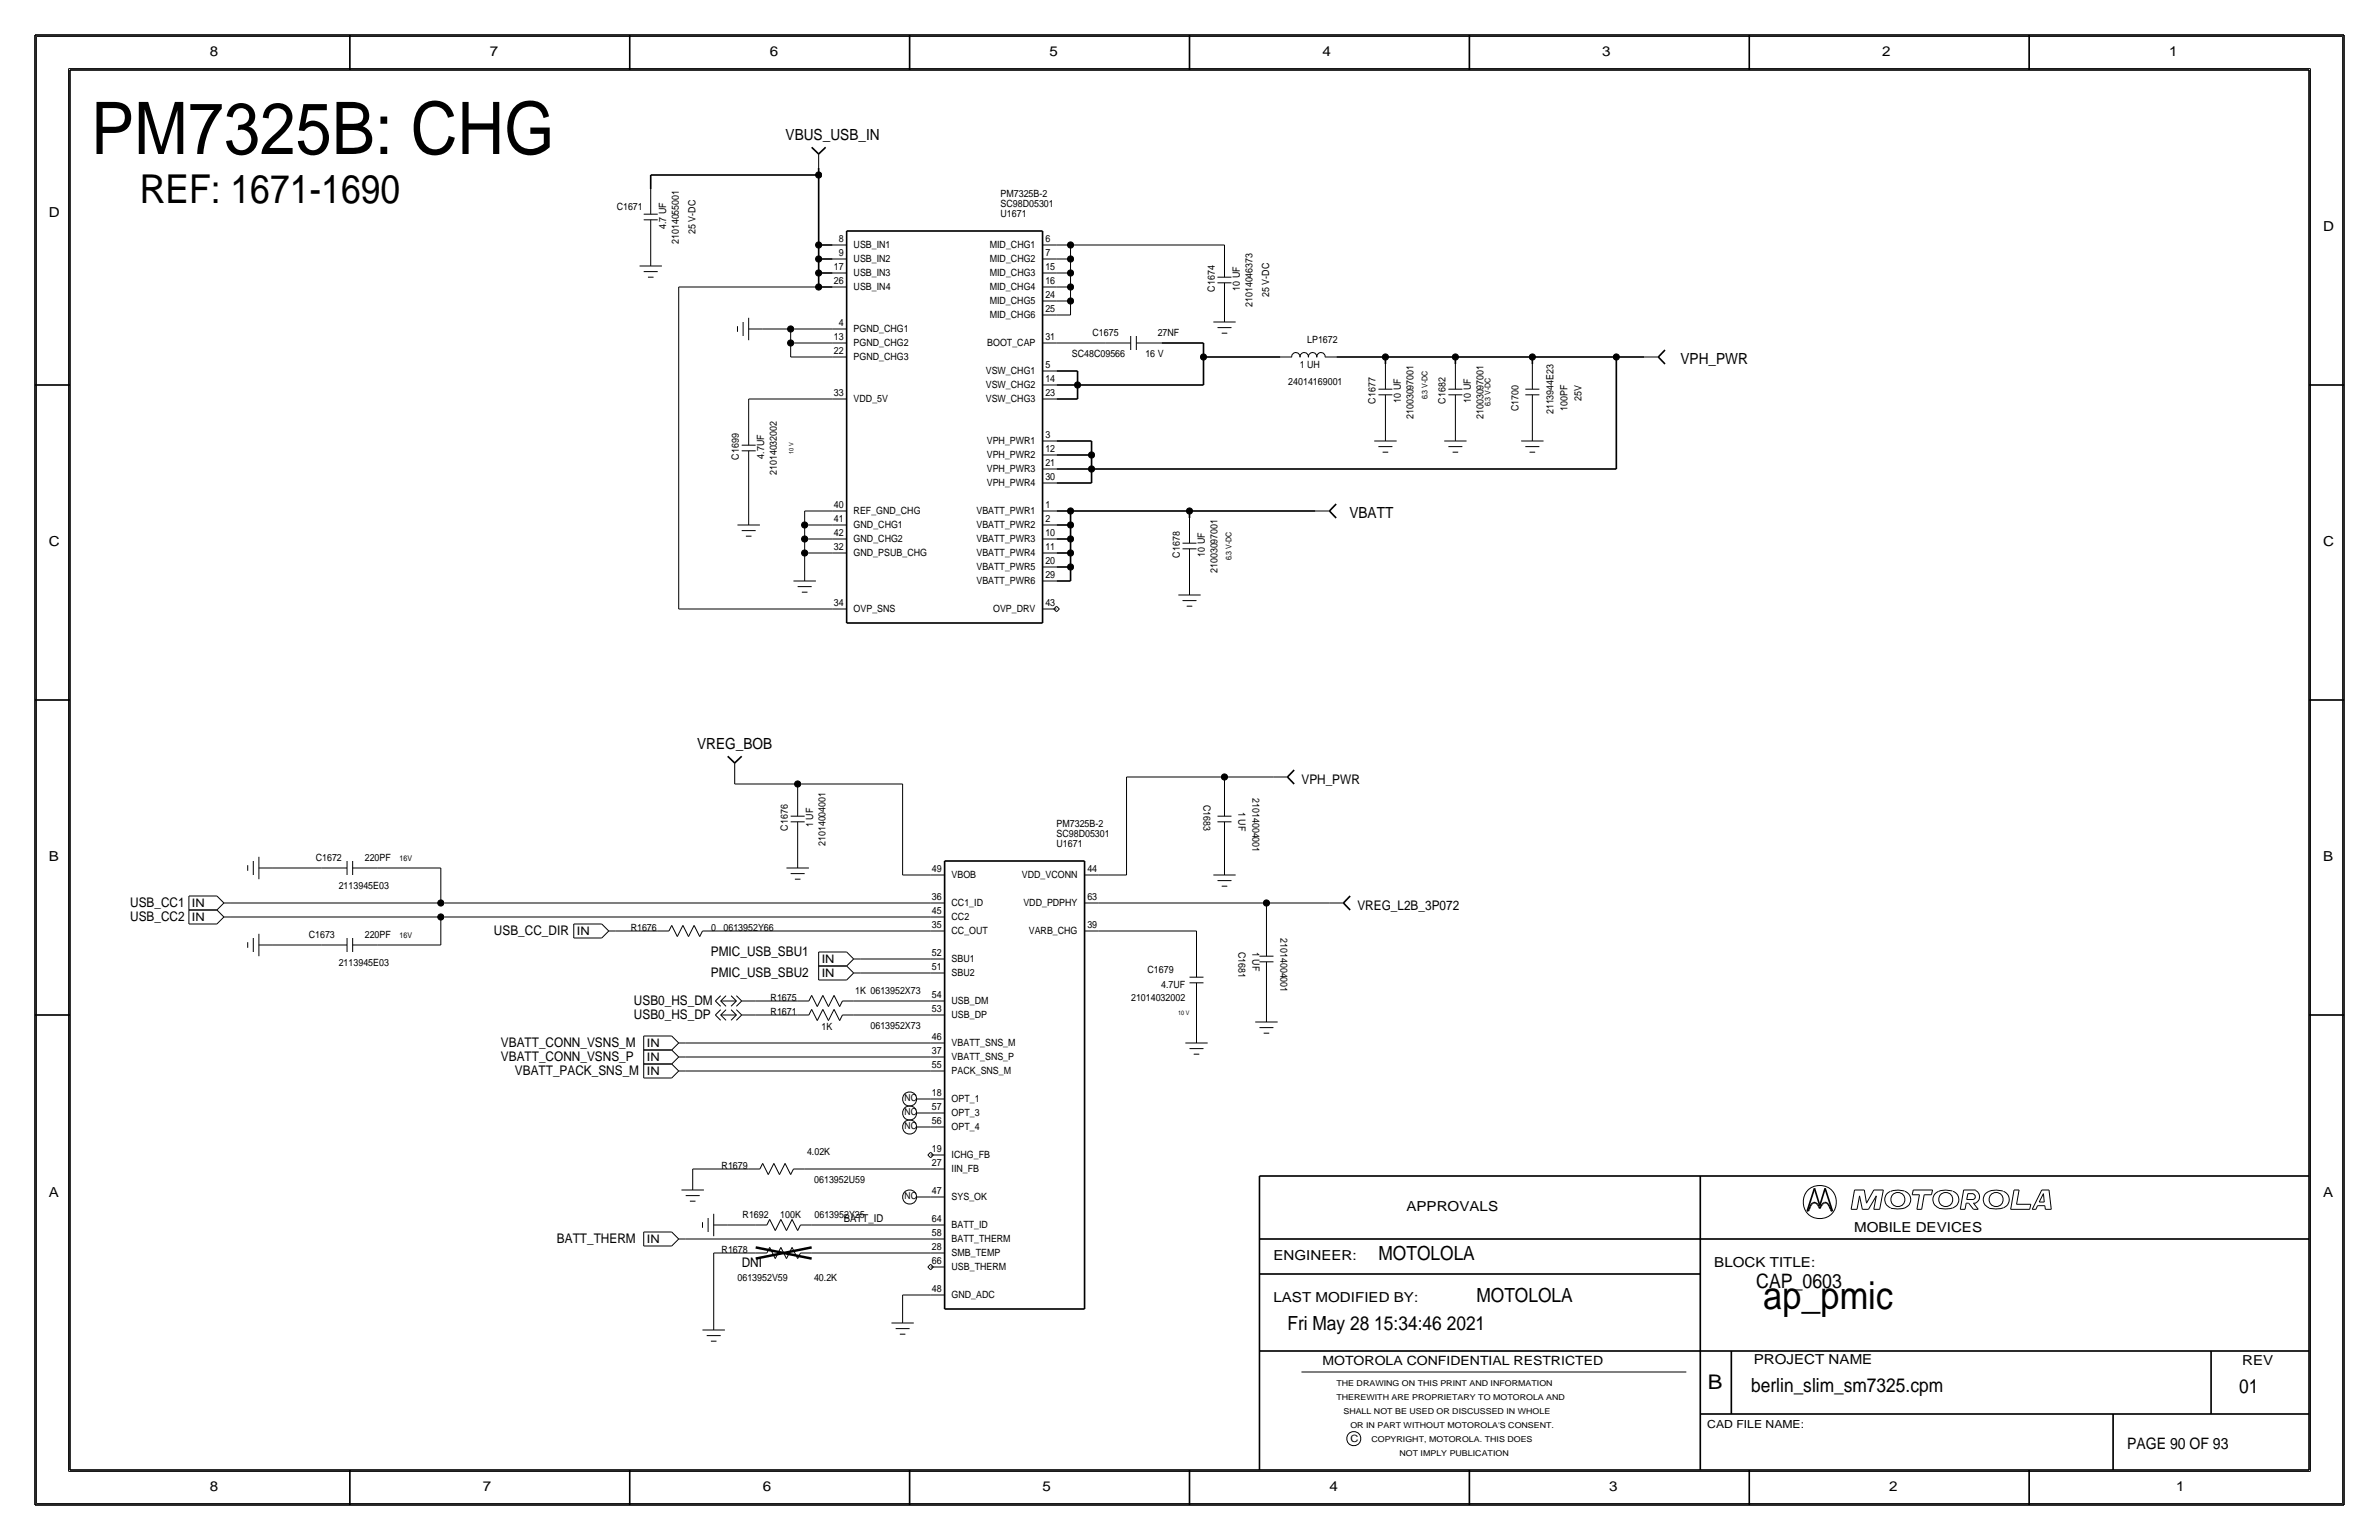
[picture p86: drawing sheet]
<svg xmlns="http://www.w3.org/2000/svg" width="432mm" height="279mm" viewBox="0 0 432 279" stroke-linecap="round" stroke-linejoin="round" font-family="sans-serif">
<defs><g id="words">
<text font-size="13.2" x="16.5" y="27.9">PM7325B: CHG</text>
<text font-size="7.2" x="25.4" y="36.8">REF: 1671-1690</text>
<text font-size="7" x="320" y="237.5">ap_pmic</text>
<text font-size="3.7" x="310" y="252.1">B</text>
<text font-size="3.6" x="318.8" y="233.7">CAP_0603</text>
<g font-size="3.5">
<text x="250.2" y="228.6">MOTOLOLA</text>
<text x="268" y="236.2">MOTOLOLA</text>
<text x="233.7" y="241.3">Fri May 28 15:34:46 2021</text>
<text x="317.9" y="252.6">berlin_slim_sm7325.cpm</text>
<text x="406.4" y="252.7">01</text>
</g>
<text font-size="2.9" x="386.1" y="262.9">PAGE 90 OF 93</text>
<g font-size="2.8">
<text x="142.6" y="25.4">VBUS_USB_IN</text>
<text x="305" y="66">VPH_PWR</text>
<text x="244.9" y="94">VBATT</text>
<text x="126.5" y="135.9">VREG_BOB</text>
</g>
<g font-size="2.5">
<text x="38.1" y="10.2">8</text>
<text x="88.9" y="10.2">7</text>
<text x="139.7" y="10.2">6</text>
<text x="190.5" y="10.2">5</text>
<text x="240" y="10.2">4</text>
<text x="290.8" y="10.2">3</text>
<text x="341.6" y="10.2">2</text>
<text x="393.7" y="10.2">1</text>
<text x="8.9" y="39.4">D</text>
<text x="421.6" y="41.9">D</text>
<text x="8.9" y="99.1">C</text>
<text x="421.6" y="99.1">C</text>
<text x="8.9" y="156.2">B</text>
<text x="421.6" y="156.2">B</text>
<text x="8.9" y="217.2">A</text>
<text x="255.3" y="219.7">APPROVALS</text>
<text x="421.6" y="217.2">A</text>
<text x="336.5" y="223.5">MOBILE DEVICES</text>
<text x="231.1" y="228.6">ENGINEER:</text>
<text x="311.1" y="229.9">BLOCK TITLE:</text>
<text x="231.1" y="236.2">LAST MODIFIED BY:</text>
<text x="318.3" y="247.5">PROJECT NAME</text>
<text x="407" y="247.6">REV</text>
<text x="38.1" y="270.5">8</text>
<text x="87.6" y="270.5">7</text>
<text x="138.4" y="270.5">6</text>
<text x="189.2" y="270.5">5</text>
<text x="241.3" y="270.5">4</text>
<text x="292.1" y="270.5">3</text>
<text x="342.9" y="270.5">2</text>
<text x="395" y="270.5">1</text>
</g>
<g font-size="2.4">
<text x="236.2" y="142.2">VPH_PWR</text>
<text x="23.6" y="167.1">USB_CC2</text>
<text x="23.6" y="164.6">USB_CC1</text>
<text x="246.4" y="165.1">VREG_L2B_3P072</text>
<text x="89.7" y="169.7">USB_CC_DIR</text>
<text x="129" y="173.5">PMIC_USB_SBU1</text>
<text x="129" y="177.3">PMIC_USB_SBU2</text>
<text x="115.1" y="184.9">USB0_HS_DP</text>
<text x="115.1" y="182.4">USB0_HS_DM</text>
<text x="90.9" y="190">VBATT_CONN_VSNS_M</text>
<text x="90.9" y="192.5">VBATT_CONN_VSNS_P</text>
<text x="93.5" y="195.1">VBATT_PACK_SNS_M</text>
<text x="101.1" y="225.6">BATT_THERM</text>
<text x="134.6" y="229.9">DNI</text>
</g>
<text font-size="2.3" x="240" y="247.6">MOTOROLA CONFIDENTIAL RESTRICTED</text>
<g font-size="2.1">
<text x="34.8" y="167.1">IN</text>
<text x="34.8" y="164.5">IN</text>
<text x="104.7" y="169.6">IN</text>
<text x="149.1" y="177.2">IN</text>
<text x="149.1" y="174.7">IN</text>
<text x="117.4" y="189.9">IN</text>
<text x="117.4" y="195">IN</text>
<text x="117.4" y="192.5">IN</text>
<text x="117.4" y="225.5">IN</text>
</g>
<g font-size="2">
<text x="153.2" y="221.7">BATT_ID</text>
<text x="309.9" y="259.1">CAD FILE NAME:</text>
</g>
<g font-size="1.8">
<text x="181.6" y="35.7">PM7325B-2</text>
<text x="111.9" y="38.1">C1671</text>
<text x="120.9" y="41.5" transform="rotate(-90 120.9 41.5)">4.7 UF</text>
<text x="181.6" y="37.5">SC98D05301</text>
<text x="181.6" y="39.4">U1671</text>
<text x="123.2" y="44.3" transform="rotate(-90 123.2 44.3)">21014055001</text>
<text x="126.2" y="42.5" transform="rotate(-90 126.2 42.5)">25 V-DC</text>
<text x="152.3" y="46.5">9</text>
<text x="152.3" y="43.9">8</text>
<text x="154.9" y="47.6">USB_IN2</text>
<text x="154.9" y="45.1">USB_IN1</text>
<text x="179.6" y="47.6">MID_CHG2</text>
<text x="179.6" y="45.1">MID_CHG1</text>
<text x="189.7" y="46.5">7</text>
<text x="189.7" y="43.9">6</text>
<text x="151.4" y="51.6">26</text>
<text x="151.4" y="49">17</text>
<text x="154.9" y="50.1">USB_IN3</text>
<text x="154.9" y="52.7">USB_IN4</text>
<text x="179.6" y="52.7">MID_CHG4</text>
<text x="179.6" y="50.1">MID_CHG3</text>
<text x="189.7" y="51.6">16</text>
<text x="189.7" y="49">15</text>
<text x="220.5" y="52.9" transform="rotate(-90 220.5 52.9)">C1674</text>
<text x="225" y="52.7" transform="rotate(-90 225 52.7)">10 UF</text>
<text x="230.4" y="53.9" transform="rotate(-90 230.4 53.9)">25 V-DC</text>
<text x="152.3" y="59.2">4</text>
<text x="179.6" y="55.2">MID_CHG5</text>
<text x="179.6" y="57.8">MID_CHG6</text>
<text x="189.7" y="56.6">25</text>
<text x="189.7" y="54.1">24</text>
<text x="227.3" y="55.7" transform="rotate(-90 227.3 55.7)">21014046373</text>
<text x="151.4" y="64.3">22</text>
<text x="151.4" y="61.7">13</text>
<text x="154.9" y="60.3">PGND_CHG1</text>
<text x="154.9" y="65.4">PGND_CHG3</text>
<text x="154.9" y="62.8">PGND_CHG2</text>
<text x="179.2" y="62.8">BOOT_CAP</text>
<text x="189.7" y="61.7">31</text>
<text x="194.6" y="64.8">SC48C09566</text>
<text x="198.3" y="61">C1675</text>
<text x="207.9" y="64.8">16 V</text>
<text x="210.1" y="61">27NF</text>
<text x="237.3" y="62.2">LP1672</text>
<text x="151.4" y="71.9">33</text>
<text x="178.9" y="67.9">VSW_CHG1</text>
<text x="178.9" y="70.5">VSW_CHG2</text>
<text x="189.7" y="71.9">23</text>
<text x="189.7" y="69.3">14</text>
<text x="189.7" y="66.8">5</text>
<text x="233.8" y="69.9">24014169001</text>
<text x="235.9" y="66.8">1 UH</text>
<text x="154.9" y="73">VDD_5V</text>
<text x="178.9" y="73">VSW_CHG3</text>
<text x="249.7" y="73.2" transform="rotate(-90 249.7 73.2)">C1677</text>
<text x="254.3" y="73.1" transform="rotate(-90 254.3 73.1)">10 UF</text>
<text x="256.5" y="76" transform="rotate(-90 256.5 76)">21003097001</text>
<text x="262.4" y="73.2" transform="rotate(-90 262.4 73.2)">C1682</text>
<text x="267" y="73.1" transform="rotate(-90 267 73.1)">10 UF</text>
<text x="269.2" y="76" transform="rotate(-90 269.2 76)">21003097001</text>
<text x="275.6" y="74.6" transform="rotate(-90 275.6 74.6)">C1700</text>
<text x="281.9" y="75.2" transform="rotate(-90 281.9 75.2)">2113944E23</text>
<text x="284.5" y="74.6" transform="rotate(-90 284.5 74.6)">100PF</text>
<text x="287" y="72.7" transform="rotate(-90 287 72.7)">25V</text>
<text x="134.1" y="83.4" transform="rotate(-90 134.1 83.4)">C1699</text>
<text x="138.7" y="83.2" transform="rotate(-90 138.7 83.2)">4.7UF</text>
<text x="179.1" y="80.6">VPH_PWR1</text>
<text x="179.1" y="83.2">VPH_PWR2</text>
<text x="189.7" y="82">12</text>
<text x="189.7" y="79.5">3</text>
<text x="141" y="86.2" transform="rotate(-90 141 86.2)">21014032002</text>
<text x="179.1" y="85.7">VPH_PWR3</text>
<text x="179.1" y="88.2">VPH_PWR4</text>
<text x="189.7" y="84.6">21</text>
<text x="189.7" y="87.1">30</text>
<text x="151.4" y="94.7">41</text>
<text x="151.4" y="92.2">40</text>
<text x="154.9" y="93.3">REF_GND_CHG</text>
<text x="154.9" y="95.9">GND_CHG1</text>
<text x="177.2" y="93.3">VBATT_PWR1</text>
<text x="177.2" y="95.8">VBATT_PWR2</text>
<text x="189.7" y="92.2">1</text>
<text x="189.7" y="94.7">2</text>
<text x="151.4" y="99.8">32</text>
<text x="151.4" y="97.3">42</text>
<text x="154.9" y="100.9">GND_PSUB_CHG</text>
<text x="154.9" y="98.4">GND_CHG2</text>
<text x="177.2" y="100.9">VBATT_PWR4</text>
<text x="177.2" y="98.4">VBATT_PWR3</text>
<text x="189.7" y="99.8">11</text>
<text x="189.7" y="97.3">10</text>
<text x="214.1" y="101.2" transform="rotate(-90 214.1 101.2)">C1678</text>
<text x="218.7" y="101" transform="rotate(-90 218.7 101)">10 UF</text>
<text x="177.2" y="106">VBATT_PWR6</text>
<text x="177.2" y="103.5">VBATT_PWR5</text>
<text x="189.7" y="104.9">29</text>
<text x="189.7" y="102.4">20</text>
<text x="221" y="104" transform="rotate(-90 221 104)">21003097001</text>
<text x="151.4" y="110">34</text>
<text x="154.9" y="111.1">OVP_SNS</text>
<text x="180.3" y="111.1">OVP_DRV</text>
<text x="189.7" y="110">43</text>
<text x="218.4" y="146" transform="rotate(90 218.4 146)">C1683</text>
<text x="224.8" y="147.3" transform="rotate(90 224.8 147.3)">1 UF</text>
<text x="227.3" y="144.8" transform="rotate(90 227.3 144.8)">21014004001</text>
<text x="143" y="150.7" transform="rotate(-90 143 150.7)">C1676</text>
<text x="147.6" y="150.1" transform="rotate(-90 147.6 150.1)">1 UF</text>
<text x="149.9" y="153.5" transform="rotate(-90 149.9 153.5)">21014004001</text>
<text x="191.8" y="153.7">U1671</text>
<text x="191.8" y="150">PM7325B-2</text>
<text x="191.8" y="151.8">SC98D05301</text>
<text x="57.3" y="156.2">C1672</text>
<text x="61.5" y="161.3">2113945E03</text>
<text x="66.2" y="156.2">220PF</text>
<text x="169.2" y="158.2">49</text>
<text x="172.7" y="159.4">VBOB</text>
<text x="185.5" y="159.4">VDD_VCONN</text>
<text x="197.4" y="158.2">44</text>
<text x="169.2" y="165.9">45</text>
<text x="169.2" y="163.3">36</text>
<text x="172.7" y="164.4">CC1_ID</text>
<text x="172.7" y="167">CC2</text>
<text x="185.7" y="164.4">VDD_PDPHY</text>
<text x="197.4" y="163.3">63</text>
<text x="56" y="170.2">C1673</text>
<text x="66.2" y="170.2">220PF</text>
<text x="114.5" y="168.9">R1676</text>
<text x="129.1" y="168.9">0</text>
<text x="131.3" y="168.9">0613952Y66</text>
<text x="169.2" y="168.4">35</text>
<text x="169.2" y="173.5">52</text>
<text x="172.7" y="169.5">CC_OUT</text>
<text x="186.7" y="169.5">VARB_CHG</text>
<text x="197.4" y="168.4">39</text>
<text x="224.8" y="172.7" transform="rotate(90 224.8 172.7)">C1681</text>
<text x="227.3" y="172.7" transform="rotate(90 227.3 172.7)">1 UF</text>
<text x="232.4" y="170.2" transform="rotate(90 232.4 170.2)">21014004001</text>
<text x="61.5" y="175.3">2113945E03</text>
<text x="169.2" y="176">51</text>
<text x="172.7" y="174.6">SBU1</text>
<text x="172.7" y="177.1">SBU2</text>
<text x="208.3" y="176.5">C1679</text>
<text x="210.8" y="179.3">4.7UF</text>
<text x="139.9" y="181.6">R1675</text>
<text x="139.9" y="184.1">R1671</text>
<text x="155.2" y="180.3">1K 0613952X73</text>
<text x="169.2" y="183.6">53</text>
<text x="169.2" y="181.1">54</text>
<text x="172.7" y="182.2">USB_DM</text>
<text x="172.7" y="184.8">USB_DP</text>
<text x="205.3" y="181.6">21014032002</text>
<text x="149.1" y="186.8">1K</text>
<text x="158" y="186.7">0613952X73</text>
<text x="169.2" y="188.7">46</text>
<text x="169.2" y="191.3">37</text>
<text x="172.7" y="189.8">VBATT_SNS_M</text>
<text x="169.2" y="193.8">55</text>
<text x="172.7" y="194.9">PACK_SNS_M</text>
<text x="172.7" y="192.4">VBATT_SNS_P</text>
<text x="169.2" y="198.9">18</text>
<text x="169.2" y="201.4">57</text>
<text x="169.2" y="204">56</text>
<text x="172.7" y="202.5">OPT_3</text>
<text x="172.7" y="200">OPT_1</text>
<text x="146.5" y="209.5">4.02K</text>
<text x="169.2" y="209">19</text>
<text x="172.7" y="205.1">OPT_4</text>
<text x="131" y="212.1">R1679</text>
<text x="147.8" y="214.6">0613952U59</text>
<text x="169.2" y="211.6">27</text>
<text x="172.7" y="210.2">ICHG_FB</text>
<text x="172.7" y="212.7">IIN_FB</text>
<text x="134.8" y="221">R1692</text>
<text x="141.6" y="221">100K</text>
<text x="147.8" y="221">0613952Y25</text>
<text x="169.2" y="221.7">64</text>
<text x="169.2" y="216.7">47</text>
<text x="172.7" y="217.8">SYS_OK</text>
<text x="131" y="227.3">R1678</text>
<text x="169.2" y="224.3">58</text>
<text x="169.2" y="226.8">28</text>
<text x="172.7" y="222.9">BATT_ID</text>
<text x="172.7" y="225.4">BATT_THERM</text>
<text x="172.7" y="227.9">SMB_TEMP</text>
<text x="133.9" y="232.4">0613952V59</text>
<text x="147.8" y="232.4">40.2K</text>
<text x="169.2" y="229.4">66</text>
<text x="172.7" y="230.5">USB_THERM</text>
<text x="169.2" y="234.4">48</text>
<text x="172.7" y="235.6">GND_ADC</text>
<text x="245.1" y="261.6">C</text>
</g>
<g font-size="1.7">
<text x="164.2" y="202.3">NC</text>
<text x="164.2" y="199.8">NC</text>
<text x="164.2" y="204.9">NC</text>
<text x="164.2" y="217.6">NC</text>
</g>
<g font-size="1.5">
<text x="242.6" y="251.5">THE DRAWING ON THIS PRINT AND INFORMATION</text>
<text x="242.6" y="254">THEREWITH ARE PROPRIETARY TO MOTOROLA AND</text>
<text x="243.8" y="256.5">SHALL NOT BE USED OR DISCUSSED IN WHOLE</text>
<text x="245.1" y="259.1">OR IN PART WITHOUT MOTOROLA'S CONSENT.</text>
<text x="248.9" y="261.6">COPYRIGHT, MOTOROLA. THIS DOES</text>
<text x="254" y="264.2">NOT IMPLY PUBLICATION</text>
</g>
<g font-size="1.4">
<text x="259.1" y="72.5" transform="rotate(-90 259.1 72.5)">6.3 V-DC</text>
<text x="270.5" y="73.7" transform="rotate(-90 270.5 73.7)">6.3 V-DC</text>
<text x="223.5" y="101.7" transform="rotate(-90 223.5 101.7)">6.3 V-DC</text>
<text x="72.5" y="156.2">16V</text>
<text x="72.5" y="170.2">16V</text>
</g>
<g font-size="1.1">
<text x="144" y="82.3" transform="rotate(-90 144 82.3)">10 V</text>
<text x="213.8" y="184.1">10 V</text>
</g>
</g></defs>
<g fill="none" stroke="#000" stroke-width=".18">
<path d="M6.6 6.6h418.6zM6.6 6.6v266.2zM12.4 12.4v254.6zM12.4 12.4h407zM419.4 12.4v254.6zM425.2 6.6v266.2zM116.8 38.9h2.6zM116.8 39.9h2.6zM118.1 39.9v4.5zM118.1 34.3v4.6zM148.6 27.9v2.6zM116.1 48.3h4z"/>
<path d="M116.8 49.3h2.6zM117.6 50.3h1zM118.1 44.4v1.3zM118.1 45.7v2.6zM123.2 52.1h25.4zM123.2 52.1v58.4zM133.9 59.2v1zM134.9 58.4v2.6zM135.9 59.7h2.5zM135.9 57.7v4zM138.4 59.7h5.1zM143.5 59.7v2.5z"/>
<path d="M143.5 59.7h7.6zM151.1 59.7h2.6zM151.1 52.1h2.6zM151.1 49.5h2.6zM151.1 47h2.6zM151.1 44.4h2.6zM189.2 57.2h2.6zM189.2 54.6h2.6zM189.2 52.1h2.6zM189.2 49.5h2.6zM189.2 47h2.6zM189.2 44.4h2.6z"/>
<path d="M191.8 57.2h2.5zM191.8 54.6h2.5zM191.8 52.1h2.5zM191.8 47h2.5zM191.8 44.4h2.5zM191.8 49.5h2.5zM194.3 54.6v2.6zM194.3 52.1v2.5zM194.3 49.5v2.6zM194.3 47v2.5zM194.3 44.4v2.6zM194.3 44.4h27.9z"/>
<path d="M220.2 58.4h4.1zM221 50.3h2.5zM221 51.3h2.5zM221 59.4h2.5zM222.2 44.4v1.3zM222.2 51.3v4.6zM222.2 45.7v4.6zM222.2 55.9v2.5zM135.9 72.4h15.2zM135.9 72.4v3.8zM135.9 76.2v4.6zM143.5 62.2v2.6z"/>
<path d="M143.5 64.8h7.6zM143.5 62.2h7.6zM151.1 72.4h2.6zM151.1 64.8h2.6zM151.1 62.2h2.6zM189.2 72.4h2.6zM189.2 69.8h2.6zM189.2 67.3h2.6zM189.2 62.2h2.6zM191.8 62.2h8.9zM200.7 62.2h4.5zM205.2 61v2.5z"/>
<path d="M206.2 62.2h4.6zM206.2 61v2.5zM221.7 60.5h1.1zM232.4 64.8h2zM234.4 64.8a.75 .75 0 0 1 .8-.8 .75 .75 0 0 1 .7 .8M236 64.8a.75 .75 0 0 1 .7-.8 .75 .75 0 0 1 .7 .8M237.5 64.8a.75 .75 0 0 1 .7-.8 .75 .75 0 0 1 .8 .8M239 64.8a.75 .75 0 0 1 .8-.8 .75 .75 0 0 1 .7 .8M240.5 64.8h2.1zM250.2 71.6h2.5zM250.2 70.6h2.5zM251.5 76.2v1.3z"/>
<path d="M251.5 71.6v4.6zM251.5 66v4.6zM251.5 77.5v2.5zM262.9 71.6h2.5zM262.9 70.6h2.5zM264.2 76.2v1.3zM264.2 71.6v4.6zM264.2 66v4.6zM264.2 77.5v2.5zM276.9 70.6h2.5zM276.9 71.6h2.5zM278.1 76.2v1.3z"/>
<path d="M278.1 71.6v4.6zM278.1 66v4.6zM278.1 77.5v2.5zM298.4 64.8h2.6zM133.9 95.2h4zM134.6 80.8h2.6zM134.6 96.3h2.6zM134.6 81.8h2.6zM135.4 97.3h1zM135.9 86.4v6.3zM135.9 81.8v4.6zM135.9 92.7v2.5z"/>
<path d="M146 95.2h5.1zM146 97.8h5.1zM146 92.7h5.1zM146 92.7v2.5zM146 95.2v2.6zM146 97.8v2.5zM151.1 97.8h2.6zM151.1 95.2h2.6zM151.1 92.7h2.6zM189.2 97.8h2.6zM189.2 95.2h2.6zM189.2 92.7h2.6z"/>
<path d="M189.2 87.6h2.6zM189.2 85.1h2.6zM189.2 82.5h2.6zM189.2 80h2.6zM214.6 98.6h2.6zM214.6 99.6h2.6zM215.9 99.6v4.5zM215.9 94v4.6zM238.8 92.7h2.5zM249.4 80h4.1zM250.2 81h2.5zM251 82h1z"/>
<path d="M262.1 80h4.1zM262.9 81h2.5zM263.7 82h1zM276.1 80h4.1zM276.9 81h2.5zM277.6 82h1zM123.2 110.5h27.9zM144 105.4h4.1zM144.8 106.4h2.5zM145.5 107.4h1.1zM146 100.3h5.1zM146 100.3v2.6z"/>
<path d="M146 102.9v2.5zM151.1 110.5h2.6zM151.1 100.3h2.6zM189.2 110.5h2.6zM189.2 105.4h2.6zM189.2 102.9h2.6zM189.2 100.3h2.6zM191.3 110.5l.5-.5zM191.3 110.5l.5 .5zM191.8 110l.5 .5zM192.3 110.5l-.5 .5zM213.9 107.9h4z"/>
<path d="M214.6 109h2.6zM215.4 110h1zM215.9 104.1v1.3zM215.9 105.4v2.5zM133.3 138.4v2.6zM45 157v1zM46 156.2v2.6zM47 157.5h2.5zM47 155.4v4.1zM49.5 157.5h8.9zM58.4 157.5h4.6zM63 156.2v2.5z"/>
<path d="M64 157.5h4.6zM64 156.2v2.6zM68.6 157.5h11.4zM80 157.5v6.3zM133.3 142.2h11.5zM133.3 141v1.2zM142.7 157.5h4.1zM143.5 149.1h2.5zM143.5 148.1h2.5zM143.5 158.5h2.5zM144.3 159.5h1zM144.8 153.7v1.2z"/>
<path d="M144.8 142.2h19zM144.8 142.2v1.3zM144.8 149.1v4.6zM144.8 143.5v4.6zM144.8 154.9v2.6zM163.8 142.2v16.6zM163.8 158.8h5.1zM168.9 158.8h2.5zM196.9 158.8h2.5zM199.4 158.8h5.1zM204.5 141h17.7zM204.5 141v17.8z"/>
<path d="M220.2 158.8h4.1zM221 149.1h2.5zM221 148.1h2.5zM221 159.8h2.5zM222.2 153.7v2.5zM222.2 141h8.9zM222.2 141v2.5zM222.2 149.1v4.6zM222.2 143.5v4.6zM222.2 156.2v2.6zM231.1 141h2.6zM34.3 165.1h5.1z"/>
<path d="M34.3 165.1v2.5zM34.3 167.6h5.1zM34.3 162.6h5.1zM34.3 162.6v2.5zM39.4 165.1l1.2 1.3zM39.4 162.6l1.2 1.2zM40.6 166.4l-1.2 1.2zM40.6 163.8l-1.2 1.3zM40.6 166.4h1.3zM40.6 163.8h1.3zM41.9 166.4h38.1zM41.9 163.8h38.1z"/>
<path d="M45 170.9v1.1zM46 170.2v2.5zM47 171.4h2.5zM47 169.4v4.1zM49.5 171.4h8.9zM58.4 171.4h4.6zM63 170.2v2.5zM64 171.4h4.6zM64 170.2v2.5zM68.6 171.4h11.4zM80 163.8h88.9zM80 166.4h88.9z"/>
<path d="M80 166.4v5zM104.1 167.6h5.1zM104.1 167.6v2.6zM104.1 170.2h5.1zM109.2 167.6l1.3 1.3zM110.5 168.9h1.3zM110.5 168.9l-1.3 1.3zM111.8 168.9h7.6zM119.4 168.9h2zM121.9 167.9l-.5 1zM121.9 167.9l1 2zM124 167.9l-1.1 2z"/>
<path d="M124 167.9l1 2zM126 167.9l-1 2zM126 167.9l1 2zM127.5 168.9l-.5 1zM127.5 168.9h2zM129.5 168.9h39.4zM148.6 175.3h5.1zM148.6 175.3v2.5zM148.6 177.8h5.1zM148.6 172.7h5.1zM148.6 172.7v2.6zM153.7 175.3l1.2 1.2z"/>
<path d="M153.7 172.7l1.2 1.3zM154.9 176.5h1.3zM154.9 174h1.3zM154.9 176.5l-1.2 1.3zM154.9 174l-1.2 1.3zM156.2 176.5h12.7zM156.2 174h12.7zM168.9 176.5h2.5zM168.9 174h2.5zM168.9 168.9h2.5zM168.9 166.4h2.5zM168.9 163.8h2.5z"/>
<path d="M196.9 168.9h2.5zM196.9 163.8h2.5zM199.4 163.8h30.5zM199.4 168.9h17.8zM215.9 177.3h2.5zM215.9 178.3h2.5zM217.2 168.9v3.8zM217.2 178.3v4.6zM217.2 172.7v4.6zM221.7 160.8h1.1zM228.6 173.5h2.5zM228.6 174.5h2.5z"/>
<path d="M229.9 179.1v3.8zM229.9 163.8h11.4zM229.9 163.8v5.1zM229.9 174.5v4.6zM229.9 168.9v4.6zM241.3 163.8h2.5zM116.8 193h5.1zM116.8 193v2.6zM116.8 195.6h5.1zM116.8 190.5h5.1zM116.8 190.5v2.5zM116.8 188h5.1z"/>
<path d="M116.8 188v2.5zM121.9 193l1.3 1.3zM121.9 190.5l1.3 1.3zM121.9 188l1.3 1.2zM123.2 194.3h1.3zM123.2 191.8h1.3zM123.2 189.2h1.3zM123.2 194.3l-1.3 1.3zM123.2 191.8l-1.3 1.2zM123.2 189.2l-1.3 1.3zM124.5 194.3h44.4zM124.5 191.8h44.4z"/>
<path d="M124.5 189.2h44.4zM129.8 184.1l1 1zM129.8 181.6l1 1zM129.8 184.1l1-.9zM129.8 181.6l1-1zM130.8 184.1l1-.9zM130.8 181.6l1-1zM130.8 184.1l1 1zM130.8 181.6l1 1zM130.8 184.1h2.9zM130.8 181.6h2.9zM132.7 185.1l1-1z"/>
<path d="M132.7 182.6l1-1zM132.7 183.2l1 .9zM132.7 180.6l1 1zM133.7 183.2l.9 .9zM133.7 180.6l.9 1zM133.7 185.1l.9-1zM133.7 182.6l.9-1zM134.6 184.1h2.6zM134.6 181.6h2.6zM137.2 184.1h7.6zM137.2 181.6h7.6zM144.8 181.6h2z"/>
<path d="M144.8 184.1h2zM147.3 180.6l-.5 1zM147.3 183.1l-.5 1zM147.3 180.6l1 2zM147.3 183.1l1 2.1zM149.4 180.6l-1.1 2zM149.4 180.6l1 2zM149.4 183.1l-1.1 2.1zM149.4 183.1l1 2.1zM151.4 180.6l-1 2zM151.4 183.1l-1 2.1zM151.4 180.6l1 2z"/>
<path d="M151.4 183.1l1 2.1zM152.9 181.6l-.5 1zM152.9 184.2l-.5 1zM152.9 181.6h2zM152.9 184.1h2zM154.9 184.1h14zM154.9 181.6h14zM166.4 199.4h2.5zM168.9 199.4h2.5zM168.9 194.3h2.5zM168.9 191.8h2.5zM168.9 189.2h2.5z"/>
<path d="M168.9 184.1h2.5zM168.9 181.6h2.5zM215.1 189.2h4.1zM215.9 190.2h2.5zM216.7 191.3h1zM217.2 182.9v3.8zM217.2 186.7v2.5zM227.8 185.4h4.1zM228.6 186.4h2.5zM229.4 187.5h1zM229.9 182.9v2.5zM123.7 215.9h4.1z"/>
<path d="M124.5 216.9h2.5zM125.2 217.9h1zM125.7 212.1v1.3zM125.7 213.4v2.5zM125.7 212.1h10.2zM135.9 212.1h2zM138.4 211.1l-.5 1zM138.4 211.1l1 2zM140.5 211.1l-1.1 2zM140.5 211.1l1 2zM142.5 211.1l-1 2zM142.5 211.1l1 2z"/>
<path d="M144 212.1l-.5 1zM144 212.1h2zM146 212.1h22.9zM166.4 201.9h2.5zM166.4 204.5h2.5zM166.4 217.2h2.5zM168.4 209.5l.5-.5zM168.4 209.6l.5 .5zM168.9 209l.5 .5zM168.9 217.2h2.5zM168.9 212.1h2.5zM168.9 209.5h2.5z"/>
<path d="M168.9 204.5h2.5zM168.9 201.9h2.5zM169.4 209.5l-.5 .6zM336 219.4h1.1zM336.6 215.9h1.8zM336.6 215.9l-.6 3.5zM337.5 217l-.4 2.4zM337.5 217l.5 2.4zM338 219.4h1.1zM338.4 215.9l.4 2.4zM340.1 219.4h1.1zM340.1 215.9h1.7z"/>
<path d="M340.1 215.9l-1.3 2.4zM340.6 217l-1.5 2.4zM340.6 217l-.5 2.4zM341.8 215.9l-.6 3.5zM343.1 216.2a1.6 1.6 0 0 0-1 1.5 1.6 1.6 0 0 0 1.1 1.5M345.7 216.1h-.2a4 4 0 0 0-2.3 .1M345.7 216.2a1.59 1.59 0 0 1 1.1 1.5 1.59 1.59 0 0 1-1.1 1.5 5.1 5.1 0 0 1-2.5 0M347.1 216.8h1.3zM347.3 215.9l-.2 .9zM347.3 215.9h3.5zM347.9 219.4h.9zM348.4 216.8l-.5 2.6z"/>
<path d="M349.2 216.8l-.4 2.6zM349.2 216.8h1.4zM350.8 215.9l-.2 .9zM354.4 216.1a3.1 3.1 0 0 0-3.3 .7 1.62 1.62 0 0 0 .8 2.4M354.4 219.2a5.1 5.1 0 0 1-2.5 0M354.5 216.2a1.59 1.59 0 0 1 1 1.5 1.59 1.59 0 0 1-1 1.5M355.8 219.4h.9zM356.4 215.9l-.6 3.5zM356.4 215.9h2.2zM356.9 218.3l-.2 1.1zM356.9 218.3h.4zM357 217.6h1.2z"/>
<path d="M357.2 216.6l-.2 1zM357.2 216.6h1zM357.3 218.3l.9 1.1zM358.1 216.7a.5 .5 0 0 1 .4 .4 .5 .5 0 0 1-.4 .5M358.2 219.4h.9zM358.2 218.3l.9 1.1zM358.2 218.3h.4zM358.5 216a1.24 1.24 0 0 1 .8 1.1 1.24 1.24 0 0 1-.8 1.2M363.5 216.1a3.1 3.1 0 0 0-3.3 .7 1.62 1.62 0 0 0 .8 2.4M363.6 219.2a5.1 5.1 0 0 1-2.6 0M363.6 216.2a1.59 1.59 0 0 1 1.1 1.5 1.59 1.59 0 0 1-1.1 1.5M364.9 219.4h3.5z"/>
<path d="M365.6 215.9l-.7 3.5zM365.6 215.9h.9zM366 218.5h2.6zM366.5 215.9l-.5 2.6zM368.6 218.5l-.2 .9zM368.9 219.4h.6zM369.8 218.7h1.3zM369.8 218.7l-.3 .7zM370.1 218.1h.9zM370.6 215.9l-1.7 3.5zM370.6 215.9h1.3zM370.9 216.6l-.8 1.5z"/>
<path d="M370.9 216.6l.1 1.5zM371.1 218.7l.1 .7zM371.2 219.4h1.1zM371.9 215.9l.4 3.5zM116.8 223.5h5.1zM116.8 223.5v2.6zM116.8 226.1h5.1zM121.9 223.5l1.3 1.3zM123.2 224.8h1.3zM123.2 224.8l-1.3 1.3zM124.5 224.8h44.4zM127.5 221.7v1.1z"/>
<path d="M128.5 221v2.5zM129.5 227.3h7.7zM129.5 227.3v11.5zM129.5 222.2h2.6zM129.5 220.2v4.1zM129.5 238.8v2.5zM132.1 222.2h5.1zM137.2 222.2h2zM137.2 227.3h2zM139.7 221.2l-.5 1zM139.7 226.3l-.5 1zM139.7 221.2l1 2.1z"/>
<path d="M139.7 226.3l1 2zM141.7 221.2l-1 2.1zM141.7 221.2l1 2.1zM141.7 226.3l-1 2zM141.7 226.3l1 2zM143.8 221.2l1 2.1zM143.8 226.3l1 2zM143.8 221.2l-1.1 2.1zM143.8 226.3l-1.1 2zM145.3 222.3l-.5 1zM145.3 227.3l-.5 1zM145.3 222.2h2z"/>
<path d="M145.3 227.3h2zM147.3 222.2h21.6zM147.3 227.3h21.6zM163.8 234.9h5.1zM163.8 234.9v2.6zM163.8 237.5v2.5zM168.4 229.9l.5-.5zM168.4 229.9l.5 .5zM168.9 229.4l.5 .5zM168.9 234.9h2.5zM168.9 229.9h2.5zM168.9 227.3h2.5z"/>
<path d="M168.9 224.8h2.5zM168.9 222.2h2.5zM169.4 229.9l-.5 .5zM127.5 241.3h4.1zM128.3 242.3h2.5zM129 243.3h1zM161.8 240h4.1zM162.6 241h2.5zM163.3 242.1h1zM236.2 248.9h69.9zM6.6 272.8h418.6zM12.4 267h407z"/>
<circle cx="165.1" cy="199.4" r="1.28"/>
<circle cx="165.1" cy="204.5" r="1.28"/>
<circle cx="165.1" cy="217.2" r="1.28"/>
<circle cx="165.1" cy="201.9" r="1.28"/>
<circle cx="330.3" cy="218.1" r="3"/>
<circle cx="344.5" cy="217.6" r="1.28"/>
<circle cx="353.2" cy="217.6" r="1.28"/>
<circle cx="362.3" cy="217.6" r="1.28"/>
<circle cx="245.7" cy="261" r="1.28"/>
</g>
<g fill="none" stroke="#000" stroke-width=".3">
<path d="M6.3 6.4v266.7zM6.4 6.4h419zM12.7 12.7h406.4zM12.7 12.7v254zM63.5 6.4v6.3zM114.3 6.4v6.3zM165.1 6.4v6.3zM215.9 6.3v6.4zM266.7 6.4v6.3zM317.5 6.4v6.3zM368.3 6.4v6.3zM419.1 12.7v254z"/>
<path d="M425.4 6.4v266.7zM118.1 31.8h30.5zM118.1 31.8v2.5zM147.3 26.7l1.3 1.2zM148.6 27.9l1.3-1.2zM148.6 30.5v1.3zM148.6 31.8v12.7zM148.6 44.4h2.5zM148.6 44.4v2.6zM148.6 47h2.5zM148.6 47v2.5zM148.6 49.5h2.5z"/>
<path d="M148.6 49.5v2.6zM148.6 52.1h2.5zM153.7 41.9h35.5zM153.7 41.9v71.1zM189.2 41.9v71.1zM6.3 69.8h6.4zM191.8 69.8h3.8zM191.8 72.4h3.8zM191.8 67.3h3.8zM195.6 69.8h22.8zM195.6 67.3v2.5zM195.6 69.9v2.5z"/>
<path d="M210.8 62.2h7.6zM218.4 64.8h14zM218.4 64.8v5zM218.4 62.2v2.6zM242.6 64.8h8.9zM251.5 64.8h12.7zM251.5 64.8v1.2zM264.2 64.8h13.9zM264.2 64.8v1.2zM278.1 64.8h15.3zM278.1 64.8v1.2zM293.4 64.8v20.3z"/>
<path d="M293.4 64.8h5zM301 64.8l1.2 1.2zM302.2 63.5l-1.2 1.3zM419.1 69.8h6.3zM191.8 95.2h2.5zM191.8 97.8h2.5zM191.8 85.1h6.3zM191.8 82.5h6.3zM191.8 87.6h6.3zM191.8 80h6.3zM191.8 92.7h2.5zM194.3 92.7h21.6z"/>
<path d="M194.3 92.7v2.5zM194.3 95.3v2.5zM194.3 97.8v2.5zM198.1 85.1h95.3zM198.1 82.5v2.6zM198.1 85.1v2.5zM198.1 80v2.5zM215.9 92.7h22.9zM215.9 92.7v1.3zM241.3 92.7l1.2 1.3zM242.5 91.4l-1.2 1.3zM153.7 113h35.5z"/>
<path d="M191.8 100.3h2.5zM191.8 102.9h2.5zM191.8 105.4h2.5zM194.3 100.3v2.6zM194.3 102.9v2.5zM6.3 127h6.4zM132.1 137.2l1.2 1.2zM133.4 138.4l1.2-1.2zM234.9 139.7l-1.2 1.3zM419.1 127h6.3zM171.4 156.2h25.4zM171.4 156.2v81.3z"/>
<path d="M196.8 156.2v81.3zM233.7 141l1.2 1.2zM243.8 163.8l1.3 1.3zM245.1 162.6l-1.3 1.2zM6.3 184.1h6.4zM419.1 184.1h6.3zM228.6 213.4v53.3zM228.6 213.4h190.5zM308.6 213.4v53.3zM328 219.7h.2zM328.4 219.4l-.2 .3zM328.6 218.8l-.2 .6z"/>
<path d="M328.8 218.5l-.2 .3zM329 218.3l.2-.1zM329 218.3l-.2 .2zM329.2 218.2h.2zM329.3 215.6l-1.3 4.1zM329.3 215.6l1 3.1zM329.4 218.2l.2 .1zM329.6 218.3l.3 .2zM329.9 218.5l.2 .3zM330.1 218.8l.2 .5zM330.5 218.8l-.2 .5zM330.8 218.5l-.3 .3z"/>
<path d="M331 218.3l-.2 .2zM331 218.3l.2-.1zM331.2 218.2h.2zM331.3 215.6l1.3 4.1zM331.3 215.6l-1 3.1zM331.4 218.2l.2 .1zM331.6 218.3l.2 .2zM331.8 218.5l.2 .3zM332 218.8l.3 .6zM332.3 219.4l.1 .3zM332.4 219.7h.2zM171.4 237.5h25.4z"/>
<path d="M228.6 231.1h80zM228.6 224.8h190.5zM228.6 245.1h190.5zM308.6 256.5h110.5zM314.2 245.1v11.4zM383.5 256.5v10.2zM401.3 245.1v11.4zM6.4 273h419zM12.7 266.7h406.4zM63.5 266.7v6.4zM114.3 266.7v6.4zM165.1 266.7v6.4z"/>
<path d="M215.9 266.7v6.3zM266.7 266.7v6.4zM317.5 266.7v6.4zM368.3 266.7v6.4z"/>
</g>
<g fill="#000" stroke="#000" stroke-width=".18">
<circle cx="148.6" cy="31.7" r=".56"/>
<circle cx="143.5" cy="59.7" r=".56"/>
<circle cx="148.6" cy="47" r=".56"/>
<circle cx="148.6" cy="52.1" r=".56"/>
<circle cx="148.6" cy="44.4" r=".56"/>
<circle cx="148.6" cy="49.5" r=".56"/>
<circle cx="194.3" cy="49.5" r=".56"/>
<circle cx="194.3" cy="44.4" r=".56"/>
<circle cx="194.3" cy="52.1" r=".56"/>
<circle cx="194.3" cy="54.6" r=".56"/>
<circle cx="194.3" cy="47" r=".56"/>
<circle cx="143.5" cy="62.2" r=".56"/>
<circle cx="195.6" cy="69.8" r=".56"/>
<circle cx="218.4" cy="64.8" r=".56"/>
<circle cx="251.5" cy="64.8" r=".56"/>
<circle cx="264.2" cy="64.8" r=".56"/>
<circle cx="278.1" cy="64.8" r=".56"/>
<circle cx="293.4" cy="64.8" r=".56"/>
<circle cx="146" cy="95.2" r=".56"/>
<circle cx="146" cy="97.8" r=".56"/>
<circle cx="194.3" cy="92.7" r=".56"/>
<circle cx="194.3" cy="97.8" r=".56"/>
<circle cx="194.3" cy="95.2" r=".56"/>
<circle cx="198.1" cy="85.1" r=".56"/>
<circle cx="198.1" cy="82.5" r=".56"/>
<circle cx="215.9" cy="92.7" r=".56"/>
<circle cx="146" cy="100.3" r=".56"/>
<circle cx="194.3" cy="100.3" r=".56"/>
<circle cx="194.3" cy="102.9" r=".56"/>
<circle cx="144.8" cy="142.2" r=".56"/>
<circle cx="222.2" cy="141" r=".56"/>
<circle cx="80" cy="163.8" r=".56"/>
<circle cx="80" cy="166.4" r=".56"/>
<circle cx="229.9" cy="163.8" r=".56"/>
</g>
<path d="M137.2 228.3l10.1-2zM137.2 226.3l10.1 2z" fill="none" stroke="#000" stroke-width=".45"/>
<use href="#words"/>
</svg>
